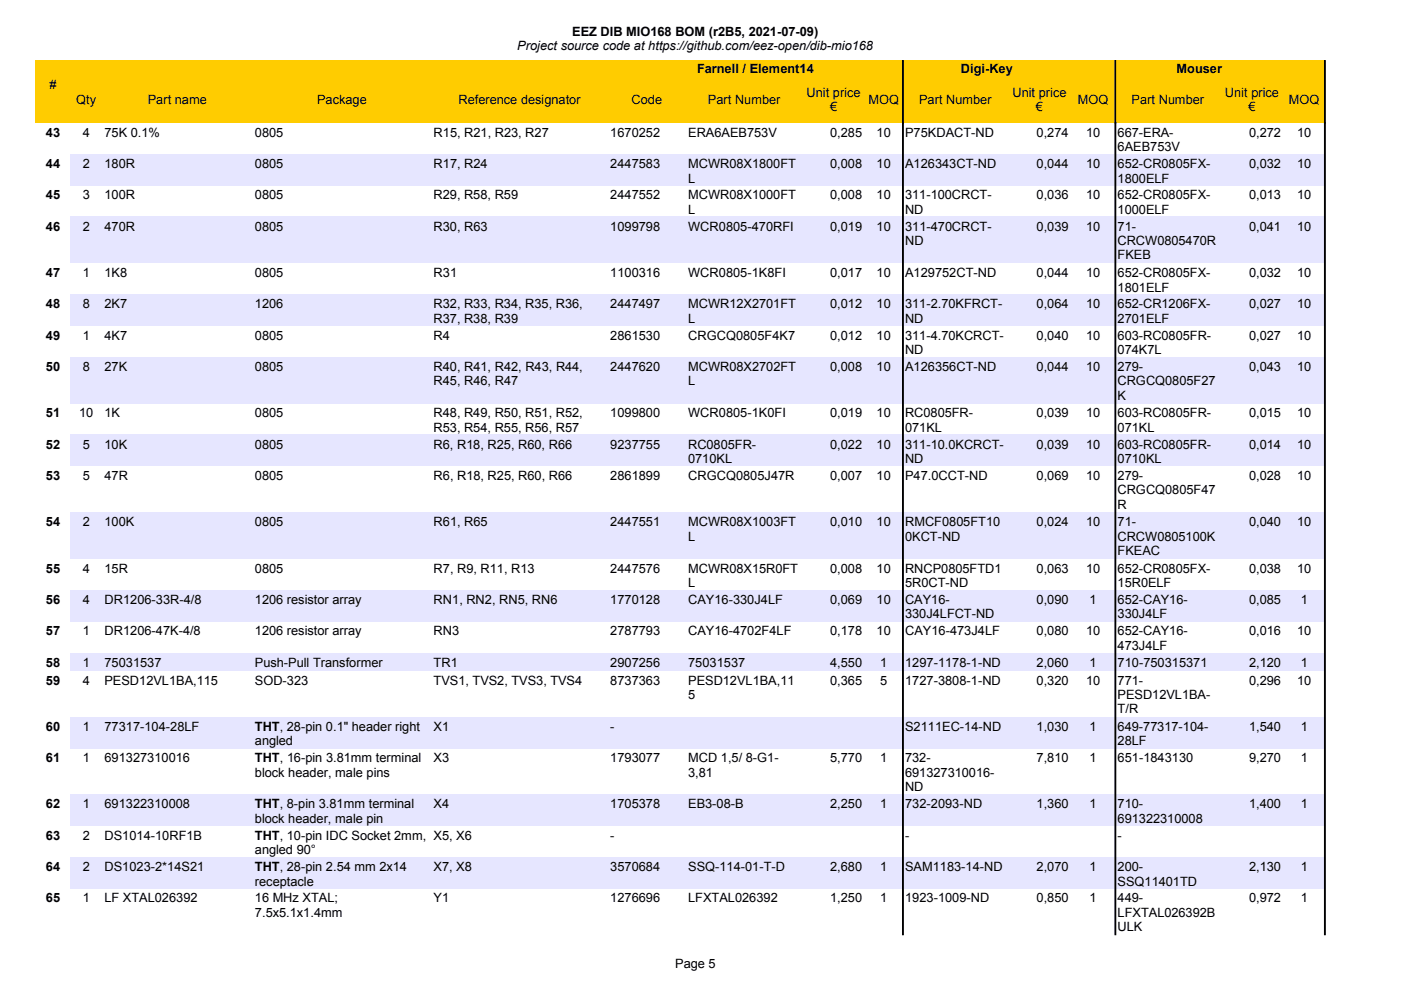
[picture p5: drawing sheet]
<svg xmlns="http://www.w3.org/2000/svg" width="297mm" height="210mm" viewBox="0 0 297 210" stroke-linecap="round" stroke-linejoin="round" font-family="sans-serif">
<defs><g id="words">
<g font-size="2.7">
<text x="109.7" y="10.6">Project source code at https://github.com/eez-open/dib-mio168</text>
<text x="121.3" y="7.5">EEZ DIB MIO168 BOM (r2B5, 2021-07-09)</text>
<text x="147.8" y="15.4">Farnell / Element14</text>
<text x="203.7" y="15.4">Digi-Key</text>
<text x="249.4" y="15.4">Mouser</text>
<text x="10.5" y="18.9">#</text>
<text x="16.2" y="22">Qty</text>
<text x="31.3" y="22">Part name</text>
<text x="67.2" y="22">Package</text>
<text x="97.2" y="22">Reference designator</text>
<text x="133.9" y="22">Code</text>
<text x="150.1" y="22">Part Number</text>
<text x="171" y="20.5">Unit price</text>
<text x="176" y="23.5">€</text>
<text x="184.1" y="22">MOQ</text>
<text x="194.9" y="22">Part Number</text>
<text x="214.7" y="20.5">Unit price</text>
<text x="219.6" y="23.5">€</text>
<text x="228.5" y="22">MOQ</text>
<text x="239.9" y="22">Part Number</text>
<text x="259.7" y="20.5">Unit price</text>
<text x="264.7" y="23.5">€</text>
<text x="273.3" y="22">MOQ</text>
<text x="9.7" y="29">43</text>
<text x="17.5" y="29">4</text>
<text x="22.2" y="29">75K 0.1%</text>
<text x="54" y="29">0805</text>
<text x="91.9" y="29">R15, R21, R23, R27</text>
<text x="129.4" y="29">1670252</text>
<text x="145.9" y="29">ERA6AEB753V</text>
<text x="176" y="29">0,285</text>
<text x="185.8" y="29">10</text>
<text x="191.9" y="29">P75KDACT-ND</text>
<text x="219.8" y="29">0,274</text>
<text x="230.3" y="29">10</text>
<text x="237" y="29">667-ERA-</text>
<text x="264.8" y="29">0,272</text>
<text x="275" y="29">10</text>
<text x="9.7" y="35.7">44</text>
<text x="17.5" y="35.7">2</text>
<text x="22.2" y="35.7">180R</text>
<text x="54" y="35.7">0805</text>
<text x="91.9" y="35.7">R17, R24</text>
<text x="129.4" y="35.7">2447583</text>
<text x="145.9" y="35.7">MCWR08X1800FT</text>
<text x="176" y="35.7">0,008</text>
<text x="185.8" y="35.7">10</text>
<text x="191.9" y="35.7">A126343CT-ND</text>
<text x="219.8" y="35.7">0,044</text>
<text x="230.3" y="35.7">10</text>
<text x="237" y="32.1">6AEB753V</text>
<text x="237" y="35.7">652-CR0805FX-</text>
<text x="264.8" y="35.7">0,032</text>
<text x="275" y="35.7">10</text>
<text x="145.9" y="38.7">L</text>
<text x="237" y="38.7">1800ELF</text>
<text x="9.7" y="42.3">45</text>
<text x="17.5" y="42.3">3</text>
<text x="22.2" y="42.3">100R</text>
<text x="54" y="42.3">0805</text>
<text x="91.9" y="42.3">R29, R58, R59</text>
<text x="129.4" y="42.3">2447552</text>
<text x="145.9" y="42.3">MCWR08X1000FT</text>
<text x="145.9" y="45.3">L</text>
<text x="176" y="42.3">0,008</text>
<text x="185.8" y="42.3">10</text>
<text x="191.9" y="42.3">311-100CRCT-</text>
<text x="191.9" y="45.3">ND</text>
<text x="219.8" y="42.3">0,036</text>
<text x="230.3" y="42.3">10</text>
<text x="237" y="42.3">652-CR0805FX-</text>
<text x="237" y="45.3">1000ELF</text>
<text x="264.8" y="42.3">0,013</text>
<text x="275" y="42.3">10</text>
<text x="9.7" y="48.9">46</text>
<text x="17.5" y="48.9">2</text>
<text x="22.2" y="48.9">470R</text>
<text x="54" y="48.9">0805</text>
<text x="91.9" y="48.9">R30, R63</text>
<text x="129.4" y="48.9">1099798</text>
<text x="145.9" y="48.9">WCR0805-470RFI</text>
<text x="176" y="48.9">0,019</text>
<text x="185.8" y="48.9">10</text>
<text x="191.9" y="48.9">311-470CRCT-</text>
<text x="191.9" y="52">ND</text>
<text x="219.8" y="48.9">0,039</text>
<text x="230.3" y="48.9">10</text>
<text x="237" y="48.9">71-</text>
<text x="237" y="52">CRCW0805470R</text>
<text x="264.8" y="48.9">0,041</text>
<text x="275" y="48.9">10</text>
<text x="9.7" y="58.8">47</text>
<text x="17.5" y="58.8">1</text>
<text x="22.2" y="58.8">1K8</text>
<text x="54" y="58.8">0805</text>
<text x="91.9" y="58.8">R31</text>
<text x="129.4" y="58.8">1100316</text>
<text x="145.9" y="58.8">WCR0805-1K8FI</text>
<text x="176" y="58.8">0,017</text>
<text x="185.8" y="58.8">10</text>
<text x="191.9" y="58.8">A129752CT-ND</text>
<text x="219.8" y="58.8">0,044</text>
<text x="230.3" y="58.8">10</text>
<text x="237" y="55">FKEB</text>
<text x="237" y="58.8">652-CR0805FX-</text>
<text x="264.8" y="58.8">0,032</text>
<text x="275" y="58.8">10</text>
<text x="9.7" y="65.4">48</text>
<text x="17.5" y="65.4">8</text>
<text x="22.2" y="65.4">2K7</text>
<text x="54" y="65.4">1206</text>
<text x="91.9" y="65.4">R32, R33, R34, R35, R36,</text>
<text x="129.4" y="65.4">2447497</text>
<text x="145.9" y="65.4">MCWR12X2701FT</text>
<text x="176" y="65.4">0,012</text>
<text x="185.8" y="65.4">10</text>
<text x="191.9" y="65.4">311-2.70KFRCT-</text>
<text x="219.8" y="65.4">0,064</text>
<text x="230.3" y="65.4">10</text>
<text x="237" y="61.8">1801ELF</text>
<text x="237" y="65.4">652-CR1206FX-</text>
<text x="264.8" y="65.4">0,027</text>
<text x="275" y="65.4">10</text>
<text x="91.9" y="68.4">R37, R38, R39</text>
<text x="145.9" y="68.4">L</text>
<text x="191.9" y="68.4">ND</text>
<text x="237" y="68.4">2701ELF</text>
<text x="9.7" y="72">49</text>
<text x="17.5" y="72">1</text>
<text x="22.2" y="72">4K7</text>
<text x="54" y="72">0805</text>
<text x="91.9" y="72">R4</text>
<text x="129.4" y="72">2861530</text>
<text x="145.9" y="72">CRGCQ0805F4K7</text>
<text x="176" y="72">0,012</text>
<text x="185.8" y="72">10</text>
<text x="191.9" y="72">311-4.70KCRCT-</text>
<text x="191.9" y="75.1">ND</text>
<text x="219.8" y="72">0,040</text>
<text x="230.3" y="72">10</text>
<text x="237" y="72">603-RC0805FR-</text>
<text x="237" y="75.1">074K7L</text>
<text x="264.8" y="72">0,027</text>
<text x="275" y="72">10</text>
<text x="9.7" y="78.7">50</text>
<text x="17.5" y="78.7">8</text>
<text x="22.2" y="78.7">27K</text>
<text x="54" y="78.7">0805</text>
<text x="91.9" y="78.7">R40, R41, R42, R43, R44,</text>
<text x="91.9" y="81.7">R45, R46, R47</text>
<text x="129.4" y="78.7">2447620</text>
<text x="145.9" y="78.7">MCWR08X2702FT</text>
<text x="145.9" y="81.7">L</text>
<text x="176" y="78.7">0,008</text>
<text x="185.8" y="78.7">10</text>
<text x="191.9" y="78.7">A126356CT-ND</text>
<text x="219.8" y="78.7">0,044</text>
<text x="230.3" y="78.7">10</text>
<text x="237" y="78.7">279-</text>
<text x="237" y="81.7">CRGCQ0805F27</text>
<text x="264.8" y="78.7">0,043</text>
<text x="275" y="78.7">10</text>
<text x="9.7" y="88.5">51</text>
<text x="16.8" y="88.5">10</text>
<text x="22.2" y="88.5">1K</text>
<text x="54" y="88.5">0805</text>
<text x="91.9" y="88.5">R48, R49, R50, R51, R52,</text>
<text x="129.4" y="88.5">1099800</text>
<text x="145.9" y="88.5">WCR0805-1K0FI</text>
<text x="176" y="88.5">0,019</text>
<text x="185.8" y="88.5">10</text>
<text x="191.9" y="88.5">RC0805FR-</text>
<text x="219.8" y="88.5">0,039</text>
<text x="230.3" y="88.5">10</text>
<text x="237" y="84.7">K</text>
<text x="237" y="88.5">603-RC0805FR-</text>
<text x="264.8" y="88.5">0,015</text>
<text x="275" y="88.5">10</text>
<text x="9.7" y="95.1">52</text>
<text x="17.5" y="95.1">5</text>
<text x="22.2" y="95.1">10K</text>
<text x="54" y="95.1">0805</text>
<text x="91.9" y="91.5">R53, R54, R55, R56, R57</text>
<text x="91.9" y="95.1">R6, R18, R25, R60, R66</text>
<text x="129.4" y="95.1">9237755</text>
<text x="145.9" y="95.1">RC0805FR-</text>
<text x="176" y="95.1">0,022</text>
<text x="185.8" y="95.1">10</text>
<text x="191.9" y="91.5">071KL</text>
<text x="191.9" y="95.1">311-10.0KCRCT-</text>
<text x="219.8" y="95.1">0,039</text>
<text x="230.3" y="95.1">10</text>
<text x="237" y="91.5">071KL</text>
<text x="237" y="95.1">603-RC0805FR-</text>
<text x="264.8" y="95.1">0,014</text>
<text x="275" y="95.1">10</text>
<text x="9.7" y="101.8">53</text>
<text x="17.5" y="101.8">5</text>
<text x="22.2" y="101.8">47R</text>
<text x="54" y="101.8">0805</text>
<text x="91.9" y="101.8">R6, R18, R25, R60, R66</text>
<text x="129.4" y="101.8">2861899</text>
<text x="145.9" y="101.8">CRGCQ0805J47R</text>
<text x="145.9" y="98.2">0710KL</text>
<text x="176" y="101.8">0,007</text>
<text x="185.8" y="101.8">10</text>
<text x="191.9" y="101.8">P47.0CCT-ND</text>
<text x="191.9" y="98.2">ND</text>
<text x="219.8" y="101.8">0,069</text>
<text x="230.3" y="101.8">10</text>
<text x="237" y="98.2">0710KL</text>
<text x="237" y="101.8">279-</text>
<text x="264.8" y="101.8">0,028</text>
<text x="275" y="101.8">10</text>
<text x="237" y="104.8">CRGCQ0805F47</text>
<text x="237" y="107.8">R</text>
<text x="9.7" y="111.6">54</text>
<text x="17.5" y="111.6">2</text>
<text x="22.2" y="111.6">100K</text>
<text x="54" y="111.6">0805</text>
<text x="91.9" y="111.6">R61, R65</text>
<text x="129.4" y="111.6">2447551</text>
<text x="145.9" y="111.6">MCWR08X1003FT</text>
<text x="176" y="111.6">0,010</text>
<text x="185.8" y="111.6">10</text>
<text x="191.9" y="111.6">RMCF0805FT10</text>
<text x="219.8" y="111.6">0,024</text>
<text x="230.3" y="111.6">10</text>
<text x="237" y="111.6">71-</text>
<text x="264.8" y="111.6">0,040</text>
<text x="275" y="111.6">10</text>
<text x="145.9" y="114.7">L</text>
<text x="191.9" y="114.7">0KCT-ND</text>
<text x="237" y="114.7">CRCW0805100K</text>
<text x="237" y="117.7">FKEAC</text>
<text x="9.7" y="121.5">55</text>
<text x="17.5" y="121.5">4</text>
<text x="22.2" y="121.5">15R</text>
<text x="54" y="121.5">0805</text>
<text x="91.9" y="121.5">R7, R9, R11, R13</text>
<text x="129.4" y="121.5">2447576</text>
<text x="145.9" y="121.5">MCWR08X15R0FT</text>
<text x="145.9" y="124.5">L</text>
<text x="176" y="121.5">0,008</text>
<text x="185.8" y="121.5">10</text>
<text x="191.9" y="121.5">RNCP0805FTD1</text>
<text x="191.9" y="124.5">5R0CT-ND</text>
<text x="219.8" y="121.5">0,063</text>
<text x="230.3" y="121.5">10</text>
<text x="237" y="121.5">652-CR0805FX-</text>
<text x="237" y="124.5">15R0ELF</text>
<text x="264.8" y="121.5">0,038</text>
<text x="275" y="121.5">10</text>
<text x="9.7" y="128.1">56</text>
<text x="17.5" y="128.1">4</text>
<text x="22.2" y="128.1">DR1206-33R-4/8</text>
<text x="54" y="128.1">1206 resistor array</text>
<text x="91.9" y="128.1">RN1, RN2, RN5, RN6</text>
<text x="129.4" y="128.1">1770128</text>
<text x="145.9" y="128.1">CAY16-330J4LF</text>
<text x="176" y="128.1">0,069</text>
<text x="185.8" y="128.1">10</text>
<text x="191.9" y="128.1">CAY16-</text>
<text x="191.9" y="131.1">330J4LFCT-ND</text>
<text x="219.8" y="128.1">0,090</text>
<text x="231" y="128.1">1</text>
<text x="237" y="128.1">652-CAY16-</text>
<text x="237" y="131.1">330J4LF</text>
<text x="264.8" y="128.1">0,085</text>
<text x="275.8" y="128.1">1</text>
<text x="9.7" y="134.7">57</text>
<text x="17.5" y="134.7">1</text>
<text x="22.2" y="134.7">DR1206-47K-4/8</text>
<text x="54" y="134.7">1206 resistor array</text>
<text x="91.9" y="134.7">RN3</text>
<text x="129.4" y="134.7">2787793</text>
<text x="145.9" y="134.7">CAY16-4702F4LF</text>
<text x="176" y="134.7">0,178</text>
<text x="185.8" y="134.7">10</text>
<text x="191.9" y="134.7">CAY16-473J4LF</text>
<text x="219.8" y="134.7">0,080</text>
<text x="230.3" y="134.7">10</text>
<text x="237" y="134.7">652-CAY16-</text>
<text x="237" y="137.8">473J4LF</text>
<text x="264.8" y="134.7">0,016</text>
<text x="275" y="134.7">10</text>
<text x="9.7" y="141.4">58</text>
<text x="17.5" y="141.4">1</text>
<text x="22.2" y="141.4">75031537</text>
<text x="54" y="141.4">Push-Pull Transformer</text>
<text x="91.9" y="141.4">TR1</text>
<text x="129.4" y="141.4">2907256</text>
<text x="145.9" y="141.4">75031537</text>
<text x="176" y="141.4">4,550</text>
<text x="186.6" y="141.4">1</text>
<text x="191.9" y="141.4">1297-1178-1-ND</text>
<text x="219.8" y="141.4">2,060</text>
<text x="231" y="141.4">1</text>
<text x="237" y="141.4">710-750315371</text>
<text x="264.8" y="141.4">2,120</text>
<text x="275.8" y="141.4">1</text>
<text x="9.7" y="145.1">59</text>
<text x="17.5" y="145.1">4</text>
<text x="22.2" y="145.1">PESD12VL1BA,115</text>
<text x="54" y="145.1">SOD-323</text>
<text x="91.9" y="145.1">TVS1, TVS2, TVS3, TVS4</text>
<text x="129.4" y="145.1">8737363</text>
<text x="145.9" y="145.1">PESD12VL1BA,11</text>
<text x="145.9" y="148.2">5</text>
<text x="176" y="145.1">0,365</text>
<text x="186.6" y="145.1">5</text>
<text x="191.9" y="145.1">1727-3808-1-ND</text>
<text x="219.8" y="145.1">0,320</text>
<text x="230.3" y="145.1">10</text>
<text x="237" y="145.1">771-</text>
<text x="237" y="148.2">PESD12VL1BA-</text>
<text x="264.8" y="145.1">0,296</text>
<text x="275" y="145.1">10</text>
<text x="9.7" y="155">60</text>
<text x="17.5" y="155">1</text>
<text x="22.2" y="155">77317-104-28LF</text>
<text x="54" y="155">THT, 28-pin 0.1&quot; header right</text>
<text x="91.9" y="155">X1</text>
<text x="129.4" y="155">-</text>
<text x="191.9" y="155">S2111EC-14-ND</text>
<text x="219.8" y="155">1,030</text>
<text x="231" y="155">1</text>
<text x="237" y="151.2">T/R</text>
<text x="237" y="155">649-77317-104-</text>
<text x="264.8" y="155">1,540</text>
<text x="275.8" y="155">1</text>
<text x="9.7" y="161.6">61</text>
<text x="17.5" y="161.6">1</text>
<text x="22.2" y="161.6">691327310016</text>
<text x="54" y="158">angled</text>
<text x="54" y="161.6">THT, 16-pin 3.81mm terminal</text>
<text x="91.9" y="161.6">X3</text>
<text x="129.4" y="161.6">1793077</text>
<text x="145.9" y="161.6">MCD 1,5/ 8-G1-</text>
<text x="176" y="161.6">5,770</text>
<text x="186.6" y="161.6">1</text>
<text x="191.9" y="161.6">732-</text>
<text x="219.8" y="161.6">7,810</text>
<text x="231" y="161.6">1</text>
<text x="237" y="161.6">651-1843130</text>
<text x="237" y="158">28LF</text>
<text x="264.8" y="161.6">9,270</text>
<text x="275.8" y="161.6">1</text>
<text x="54" y="164.6">block header, male pins</text>
<text x="145.9" y="164.6">3,81</text>
<text x="191.9" y="164.6">691327310016-</text>
<text x="191.9" y="167.7">ND</text>
<text x="9.7" y="171.4">62</text>
<text x="17.5" y="171.4">1</text>
<text x="22.2" y="171.4">691322310008</text>
<text x="54" y="171.4">THT, 8-pin 3.81mm terminal</text>
<text x="91.9" y="171.4">X4</text>
<text x="129.4" y="171.4">1705378</text>
<text x="145.9" y="171.4">EB3-08-B</text>
<text x="176" y="171.4">2,250</text>
<text x="186.6" y="171.4">1</text>
<text x="191.9" y="171.4">732-2093-ND</text>
<text x="219.8" y="171.4">1,360</text>
<text x="231" y="171.4">1</text>
<text x="237" y="171.4">710-</text>
<text x="264.8" y="171.4">1,400</text>
<text x="275.8" y="171.4">1</text>
<text x="9.7" y="178.1">63</text>
<text x="17.5" y="178.1">2</text>
<text x="22.2" y="178.1">DS1014-10RF1B</text>
<text x="54" y="174.4">block header, male pin</text>
<text x="54" y="178.1">THT, 10-pin IDC Socket 2mm, X5, X6</text>
<text x="129.4" y="178.1">-</text>
<text x="191.9" y="178.1">-</text>
<text x="237" y="178.1">-</text>
<text x="237" y="174.4">691322310008</text>
<text x="9.7" y="184.7">64</text>
<text x="17.5" y="184.7">2</text>
<text x="22.2" y="184.7">DS1023-2*14S21</text>
<text x="54" y="181.1">angled 90°</text>
<text x="54" y="184.7">THT, 28-pin 2.54 mm 2x14</text>
<text x="91.9" y="184.7">X7, X8</text>
<text x="129.4" y="184.7">3570684</text>
<text x="145.9" y="184.7">SSQ-114-01-T-D</text>
<text x="176" y="184.7">2,680</text>
<text x="186.6" y="184.7">1</text>
<text x="191.9" y="184.7">SAM1183-14-ND</text>
<text x="219.8" y="184.7">2,070</text>
<text x="231" y="184.7">1</text>
<text x="237" y="184.7">200-</text>
<text x="264.8" y="184.7">2,130</text>
<text x="275.8" y="184.7">1</text>
<text x="9.7" y="191.3">65</text>
<text x="17.5" y="191.3">1</text>
<text x="22.2" y="191.3">LF XTAL026392</text>
<text x="54" y="187.7">receptacle</text>
<text x="54" y="191.3">16 MHz XTAL;</text>
<text x="91.9" y="191.3">Y1</text>
<text x="129.4" y="191.3">1276696</text>
<text x="145.9" y="191.3">LFXTAL026392</text>
<text x="176" y="191.3">1,250</text>
<text x="186.6" y="191.3">1</text>
<text x="191.9" y="191.3">1923-1009-ND</text>
<text x="219.8" y="191.3">0,850</text>
<text x="231" y="191.3">1</text>
<text x="237" y="187.7">SSQ11401TD</text>
<text x="237" y="191.3">449-</text>
<text x="264.8" y="191.3">0,972</text>
<text x="275.8" y="191.3">1</text>
<text x="54" y="194.4">7.5x5.1x1.4mm</text>
<text x="237" y="194.4">LFXTAL026392B</text>
<text x="237" y="197.4">ULK</text>
<text x="143.2" y="205.3">Page 5</text>
</g>
</g></defs>
<path d="M7.6 12.8h273.3v13.2h-273.3z" fill-rule="evenodd" fill="#fc0"/>
<g fill="#000" stroke="#000" stroke-width=".21">
<path d="M191.3 12.8h.2v13.3h-.2z" fill-rule="evenodd"/>
<path d="M236.4 12.8h.2v13.3h-.2z" fill-rule="evenodd"/>
<path d="M280.8 12.8h.2v13.3h-.2z" fill-rule="evenodd"/>
</g>
<g fill="#e6e6ff">
<path d="M14.9 32.7h266v6.6h-266z" fill-rule="evenodd"/>
<path d="M14.9 46h266v9.8h-266z" fill-rule="evenodd"/>
<path d="M14.9 62.4h266v6.6h-266z" fill-rule="evenodd"/>
<path d="M14.9 75.7h266v9.8h-266z" fill-rule="evenodd"/>
<path d="M14.9 92.2h266v6.6h-266z" fill-rule="evenodd"/>
<path d="M14.9 108.7h266v9.8h-266z" fill-rule="evenodd"/>
<path d="M14.9 125.1h266v6.6h-266z" fill-rule="evenodd"/>
<path d="M14.9 138.4h266v3.7h-266z" fill-rule="evenodd"/>
<path d="M14.9 152h266v6.6h-266z" fill-rule="evenodd"/>
<path d="M14.9 168.5h266v6.6h-266z" fill-rule="evenodd"/>
<path d="M14.9 181.8h266v6.5h-266z" fill-rule="evenodd"/>
</g>
<g fill="#000" stroke="#000" stroke-width=".21">
<path d="M191.3 26.1h.2v172.1h-.2z" fill-rule="evenodd"/>
<path d="M236.4 26.1h.2v172.1h-.2z" fill-rule="evenodd"/>
<path d="M280.8 26.1h.2v172.1h-.2z" fill-rule="evenodd"/>
</g>
<use href="#words"/>
</svg>
